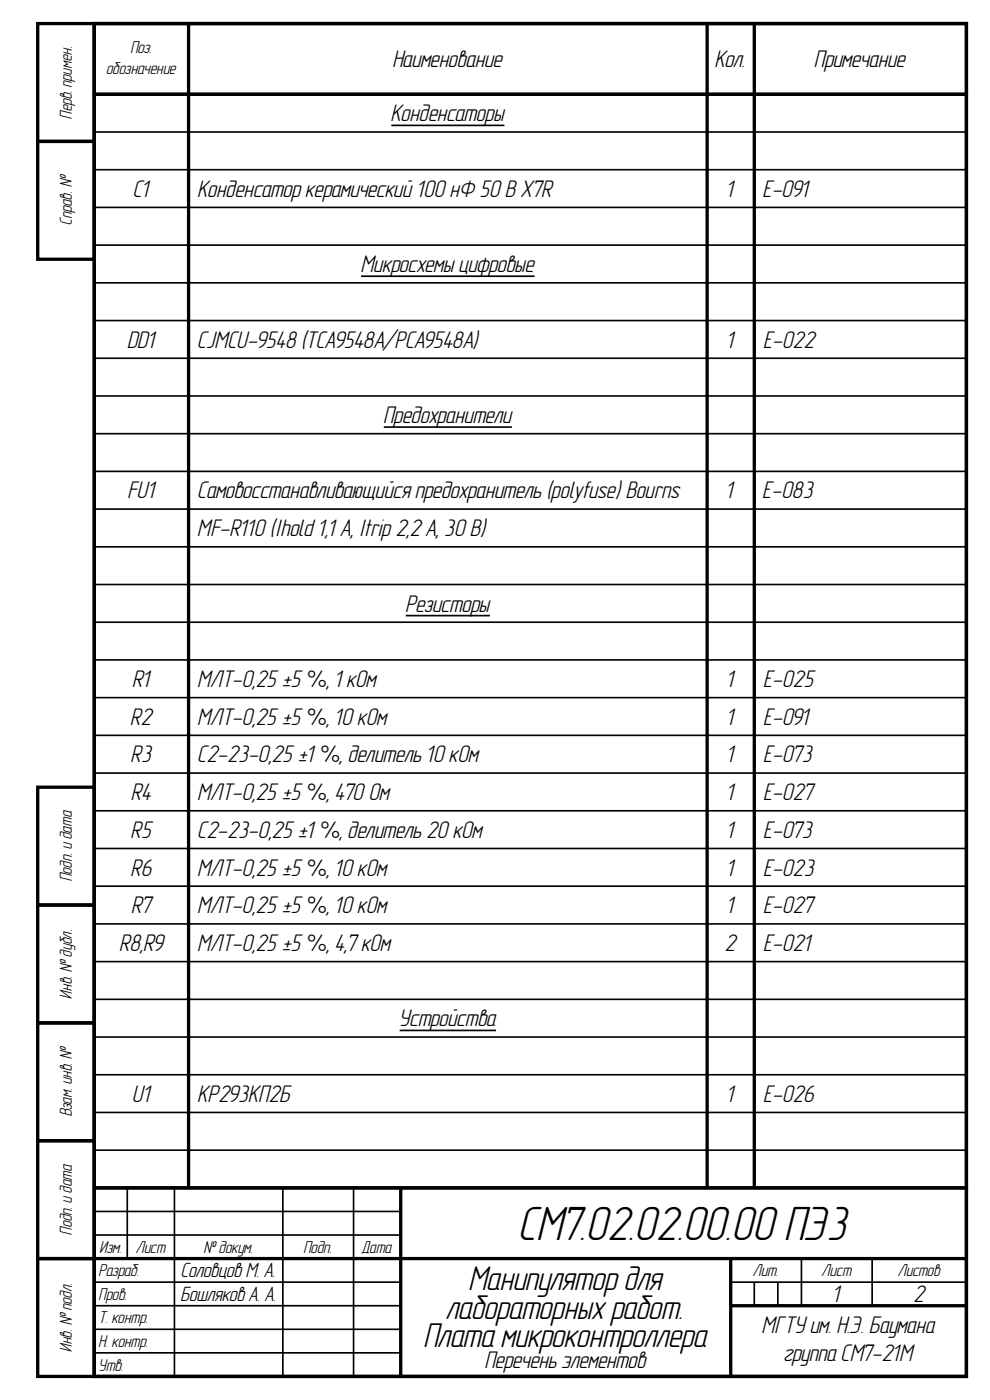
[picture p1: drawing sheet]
<svg xmlns="http://www.w3.org/2000/svg" width="210mm" height="297mm" viewBox="0 0 210 297" stroke-linecap="round" stroke-linejoin="round" font-family="sans-serif">
<defs><g id="words">
<text font-size="10.2" x="110.1" y="263">СМ7.02.02.00.00ПЭ3</text>
<g font-size="7.3">
<text x="99.5" y="273.8">Манипулятордля</text>
<text x="94.8" y="279.8">лабораторныхработ.</text>
<text x="90" y="285.8">Плата микроконтроллера</text>
</g>
<g font-size="5.1">
<text x="83.4" y="14.3">Наименование</text>
<text x="151.7" y="14.3">Кол.</text>
<text x="172.8" y="14.3">Примечание</text>
<text x="83" y="25.8">Конденсаторы</text>
<text x="28.3" y="41.8">C1</text>
<text x="42" y="41.8">Конденсаторкерамический 100нФ 50В X7R</text>
<text x="154.1" y="41.8">1</text>
<text x="161.9" y="41.8">E-091</text>
<text x="76.6" y="57.7">Микросхемы цифровые</text>
<text x="27.1" y="73.7">DD1</text>
<text x="42" y="73.7">CJMCU-9548 (TCA9548A/PCA9548A)</text>
<text x="154.3" y="73.7">1</text>
<text x="162" y="73.7">E-022</text>
<text x="81.4" y="89.8">Предохранители</text>
<text x="27.1" y="105.8">FU1</text>
<text x="42" y="105.8">Самовосстанавливающийсяпредохранитель (polyfuse) Bourns</text>
<text x="154.1" y="105.8">1</text>
<text x="161.8" y="105.8">E-083</text>
<text x="42" y="113.8">MF-R110 (Ihold 1,1 А, Itrip 2,2А, 30В)</text>
<text x="86.1" y="129.8">Резисторы</text>
<text x="28.1" y="145.7">R1</text>
<text x="42" y="145.7">МЛТ-0,25 ±5 %, 1 кОм</text>
<text x="154.3" y="145.7">1</text>
<text x="162" y="145.7">E-025</text>
<text x="27.7" y="153.8">R2</text>
<text x="42" y="153.8">МЛТ-0,25 ±5 %, 10кОм</text>
<text x="154.3" y="153.8">1</text>
<text x="162" y="153.8">E-091</text>
<text x="27.8" y="161.7">R3</text>
<text x="42" y="161.7">С2-23-0,25 ±1 %, делитель 10кОм</text>
<text x="154.3" y="161.7">1</text>
<text x="162" y="161.7">E-073</text>
<text x="27.9" y="169.7">R4</text>
<text x="42" y="169.7">МЛТ-0,25 ±5 %, 470Ом</text>
<text x="154.3" y="169.7">1</text>
<text x="162" y="169.7">E-027</text>
<text x="27.9" y="177.8">R5</text>
<text x="42" y="177.8">С2-23-0,25 ±1 %, делитель 20кОм</text>
<text x="154.3" y="177.8">1</text>
<text x="162" y="177.8">E-073</text>
<text x="27.8" y="185.7">R6</text>
<text x="42" y="185.7">МЛТ-0,25 ±5 %, 10кОм</text>
<text x="154.3" y="185.7">1</text>
<text x="162" y="185.7">E-023</text>
<text x="28" y="193.7">R7</text>
<text x="42" y="193.7">МЛТ-0,25 ±5 %, 10кОм</text>
<text x="154.3" y="193.7">1</text>
<text x="162" y="193.7">E-027</text>
<text x="25.4" y="201.8">R8,R9</text>
<text x="42" y="201.8">МЛТ-0,25 ±5 %, 4,7кОм</text>
<text x="153.9" y="201.8">2</text>
<text x="162" y="201.8">E-021</text>
<text x="84.8" y="217.7">Устройства</text>
<text x="28.1" y="233.7">U1</text>
<text x="42" y="233.7">КР293КП2Б</text>
<text x="154.3" y="233.7">1</text>
<text x="162" y="233.7">E-026</text>
<text x="176.8" y="276.2">1</text>
<text x="193.9" y="276.2">2</text>
<text x="161.7" y="282.8">МГТУим. Н.Э. Баумана</text>
<text x="102.9" y="290.3">Перечень элементов</text>
<text x="166.4" y="288.7">группа СМ7-21М</text>
</g>
<g font-size="4.4">
<text x="38.5" y="271">Соловцов М. А.</text>
<text x="38.3" y="276">Бошляков А. А.</text>
</g>
<g font-size="3.6">
<text x="27.7" y="11.3">Поз.</text>
<text x="22.6" y="15.7">обозначение</text>
<text x="15.2" y="25.2" transform="rotate(-90 15.2 25.2)">Перв. примен.</text>
<text x="15.2" y="47.7" transform="rotate(-90 15.2 47.7)">Справ. №</text>
<text x="15.2" y="187" transform="rotate(-90 15.2 187)">Подп. идата</text>
<text x="15.2" y="211.9" transform="rotate(-90 15.2 211.9)">Инв. №дубл.</text>
<text x="15.2" y="236.9" transform="rotate(-90 15.2 236.9)">Взам. инв. №</text>
<text x="15.2" y="262" transform="rotate(-90 15.2 262)">Подп. идата</text>
<text x="21.1" y="265.8">Изм.</text>
<text x="28.9" y="265.8">Лист</text>
<text x="43.2" y="265.8">№докум.</text>
<text x="64.4" y="265.8">Подп.</text>
<text x="76.8" y="265.8">Дата</text>
<text x="21" y="270.8">Разраб.</text>
<text x="21" y="275.7">Пров.</text>
<text x="159.8" y="270.8">Лит.</text>
<text x="174.4" y="270.8">Лист</text>
<text x="190.5" y="270.8">Листов</text>
<text x="21" y="280.8">Т. контр.</text>
<text x="15.2" y="286.9" transform="rotate(-90 15.2 286.9)">Инв. №подл.</text>
<text x="21" y="285.8">Н. контр.</text>
<text x="21" y="290.7">Утв.</text>
</g>
</g></defs>
<g fill="none" stroke="#000" stroke-width=".7" stroke-linecap="butt">
<path d="M8 5h12v25h-12zM20 5h185v287h-185zM20 5h185v15h-185zM20 20h185v232h-185zM40 5v247M150 5v247M160 5v247M8 30h12v25h-12zM8 167h12v25h-12zM8 192h12v25h-12zM8 217h12v25h-12zM8 242h12v25h-12z"/>
<path d="M20 252h185v40h-185zM85 252v40M8 267h12v25h-12zM20 267h185M155 267v25M155 277h50"/>
</g>
<g fill="none" stroke="#000" stroke-width=".35">
<path d="M20 28h185M20 36h185M83 26.6h24M20 44h185M20 52h185M20 60h185M76.6 58.6h36.8M20 68h185M20 76h185M20 84h185M20 92h185M81.4 90.6h27.2"/>
<path d="M20 100h185M20 108h185M20 116h185M20 124h185M20 132h185M86.1 130.6h17.8M20 140h185M20 148h185M20 156h185M20 164h185M20 172h185M20 180h185"/>
<path d="M20 188h185M20 196h185M20 204h185M20 212h185M20 220h185M84.8 218.6h20.4M20 228h185M20 236h185M20 244h185M20 257h65M27 252v15M37 252v40"/>
<path d="M60 252v40M75 252v40M20 262h65M20 272h65M20 277h65M155 272h50M160 272v5M165 272v5M170 267v10M185 267v10M20 282h65M20 287h65"/>
</g>
<use href="#words"/>
</svg>
